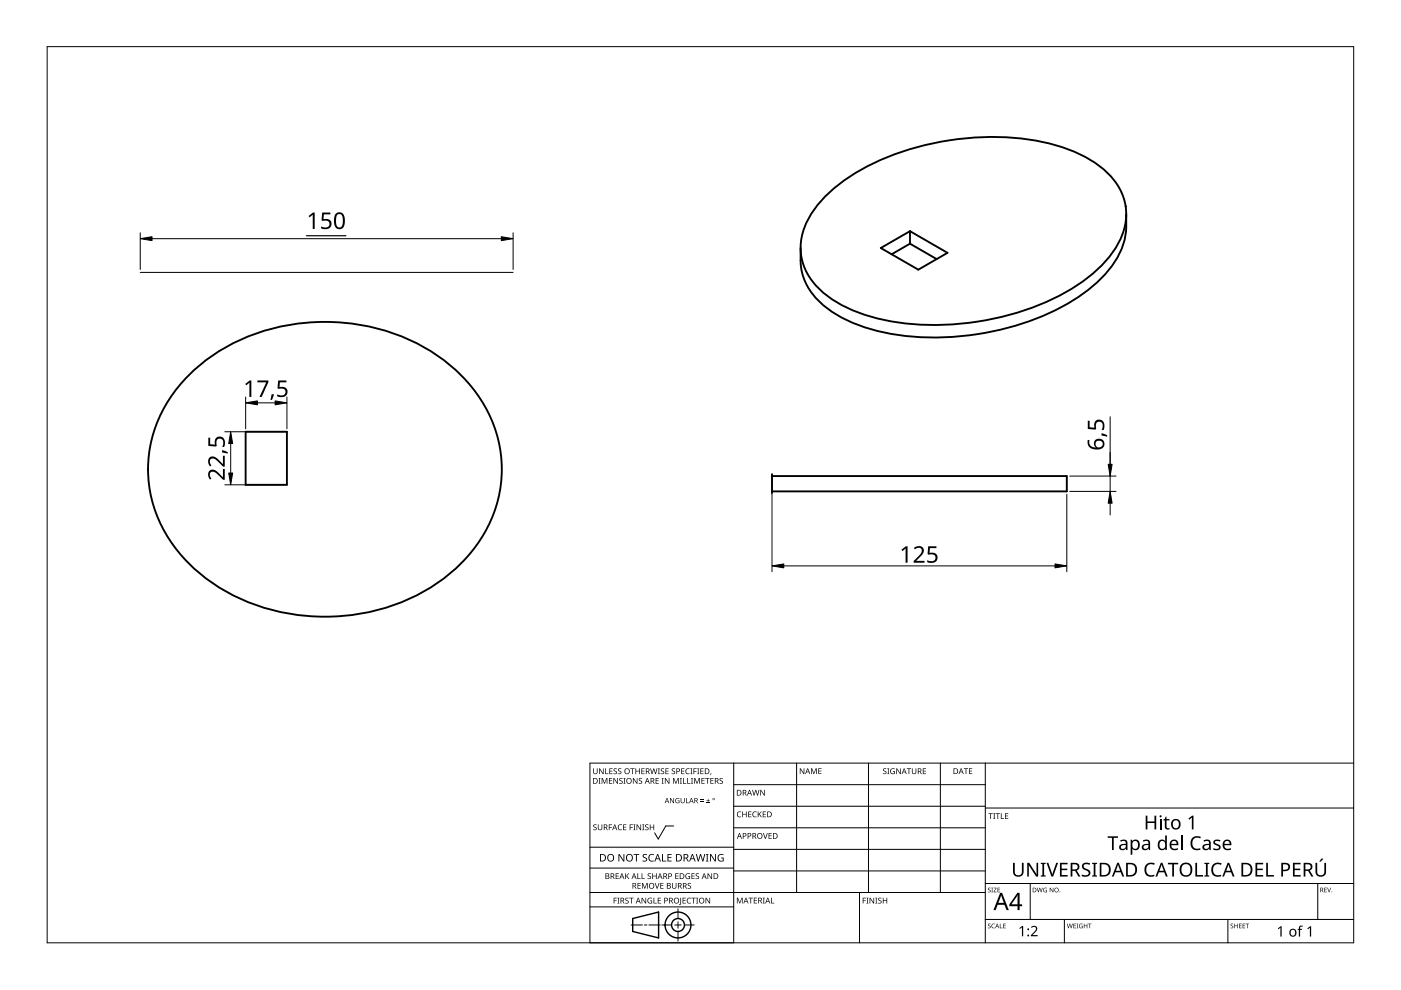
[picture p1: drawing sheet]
<svg xmlns="http://www.w3.org/2000/svg" width="297mm" height="210mm" viewBox="0 0 297 210" stroke-linecap="round" stroke-linejoin="round" font-family="sans-serif">
<path d="M175.6 41a46.6 46.6 0 0 1 23.1-10.8 51.9 51.9 0 0 1 28.8 1.8 18.5 18.5 0 0 1 10.3 8.8 12.2 12.2 0 0 1-1.4 11.9 32.1 32.1 0 0 1-14.4 11.2 58.3 58.3 0 0 1-37 3.4 24.1 24.1 0 0 1-12.7-7.5 11.9 11.9 0 0 1-.2-14.6l1-1.4zM186.7 52.6l6.2-3.6 8 4.6-6.2 3.6zM192.9 51.7l-3.9 2.2M192.9 51.7l5.7 3.2M192.9 49v2.7M238.8 45.4a16 16 0 0 1-5.5 13.8 46.8 46.8 0 0 1-23.6 11.2 51.8 51.8 0 0 1-28.6-1.8 18.5 18.5 0 0 1-10.4-8.8 11 11 0 0 1-1-4.6v-2.6M40.7 78.9a42.2 42.2 0 0 1 38.2-9.5 36.2 36.2 0 0 1 24.5 17.9 27.1 27.1 0 0 1-4.8 31.3 41.3 41.3 0 0 1-34.8 11.9 38.4 38.4 0 0 1-27.3-15.2 27.1 27.1 0 0 1 2.7-34.9zM52.1 91.5h8.7v11.3h-8.7zM163.7 100.9h62.5v3.3h-62.5M163.7 100.5v4.1" fill="none" stroke="#000" stroke-width=".4"/>
<path d="M10 9.9h277v190h-277z" fill="none" stroke="#000" stroke-width=".21"/>
<g fill="none" stroke="#000" stroke-width=".21">
<path d="M125.1 179.6h30.5M142.8 175.1h-1.6l-1.6 2.8-.8-1.3M155.6 161.8v38.1h-30.5v-38.1h161.9M155.6 166.4h53.3M155.6 170.9h53.3M155.6 175.5h53.3M168.9 161.8v27.4M184.1 161.8v27.4M199.4 161.8v27.4M208.9 161.8v38.1M208.9 171.3h78.1M125.1 192.3h30.5"/>
<path d="M125.1 189.2h83.8M125.1 184h30.5M133.8 196.1h2.4M136.6 196.1h.6M137.6 196.1h2.4M140.3 196.1h2.1M143.1 196.1h1.3M143.7 192.7v2M143.7 195.4v1.4M143.7 197.5v2M145.1 196.1h2.1M155.6 180.1h53.3"/>
<path d="M155.6 184.7h53.3M182.2 189.2v10.7M208.9 194.9h78.1M208.9 187.3h78.1M218.4 187.3v7.6M225.7 194.9v5M260.3 194.9v5M279.4 187.3v7.6"/>
</g>
<g fill="#000">
<path d="M125.8 174.9l.5-.1h.2l-.1 .2a.25 .25 0 0 0-.3-.1 .25 .25 0 0 0 0 .4 .4 .4 0 0 1 .4 .3 .4 .4 0 0 1-.2 .5 .4 .4 0 0 1-.5-.3v.1a.27 .27 0 0 0 .5 0 .27 .27 0 0 0-.1-.4l-.4-.2zM125.8 162.9h.1v.8a.32 .32 0 0 0 .3 .3 .32 .32 0 0 0 .3-.3v-.8h.2v.8a.47 .47 0 0 1-.5 .4 .47 .47 0 0 1-.4-.4zM126.9 165h.4l-.1 .1v1l.1 .1h-.4l.1-.1v-1zM126.8 174.8h.1v.8a.32 .32 0 0 0 .3 .3 .32 .32 0 0 0 .3-.3v-.8h.2v.8a.47 .47 0 0 1-.5 .4 .47 .47 0 0 1-.4-.4zM127 162.9h.2l.6 1v-1h.2v1.2h-.2l-.7-1 .1 1h-.2zM127.6 165h.2l.4 1 .4-1h.2v1.2h-.2v-1.1l-.4 1.1h-.1l-.4-1.1v1.1h-.1zM128.3 162.9h.2v1.1h.5v.1h-.7zM129.1 174.8h.7v.1h-.6v.5h.5v.1h-.5v.5h-.1zM129.1 165h.7v.1h-.5v.4h.5v.1h-.5v.4h.5v.2h-.7zM129.2 162.9h.7v.1h-.5v.4h.4v.2h-.4v.4h.5v.1h-.7zM130.1 163l.5-.1 .2 .1v.1a.25 .25 0 0 0-.4-.1 .25 .25 0 0 0 0 .4 .4 .4 0 0 1 .4 .3 .4 .4 0 0 1-.2 .5 .4 .4 0 0 1-.5-.3v.1a.27 .27 0 0 0 .5 0 .27 .27 0 0 0-.1-.4l-.4-.2zM130.1 165h.1l.7 1v-1h.1v1.2h-.2l-.6-1v1h-.1z"/>
<path d="M131.1 175l.5-.2 .3 .1-.1 .1a.49 .49 0 0 0-.7 .4 .49 .49 0 0 0 .8 .4 .57 .57 0 0 1-.8 0 .57 .57 0 0 1 0-.8zM131.1 163l.4-.1 .2 .1v.1a.25 .25 0 0 0-.4-.1 .25 .25 0 0 0 0 .4 .4 .4 0 0 1 .5 .3 .4 .4 0 0 1-.3 .5 .4 .4 0 0 1-.5-.3l.1 .1a.27 .27 0 0 0 .4 0 .27 .27 0 0 0-.1-.4l-.3-.2zM131.3 165.1l.5-.2 .2 .1v.1a.25 .25 0 0 0-.4-.1 .25 .25 0 0 0 0 .4 .4 .4 0 0 1 .4 .3 .4 .4 0 0 1-.2 .5 .4 .4 0 0 1-.5-.2h.1a.27 .27 0 0 0 .4 .1 .27 .27 0 0 0-.1-.4l-.4-.3zM132.2 165h.4l-.1 .1v1l.1 .1h-.4l.1-.1v-1zM132.1 174.8h.7v.1h-.5v.4h.5v.1h-.5v.5h.5v.1h-.7zM133.5 174.8h.7v.1h-.5v.5h.5v.1h-.5v.5h-.2zM133.6 162.9h.9v.1h-.3v1.1h-.2v-1.1h-.4zM134.3 174.8h.4l-.1 .1v1l.1 .1h-.4l.1-.1v-1zM134.2 165h.2l.6 1v-1h.2v1.2h-.2l-.7-1v1h-.1zM134.7 162.9h.2v.5h.6v-.5h.2v1.2h-.2v-.5h-.6v.5h-.2zM135 174.8h.1l.7 1v-1h.1v1.2h-.2l-.6-1v1h-.1zM135.5 165.1l.4-.2 .2 .1v.1a.25 .25 0 0 0-.4-.1 .25 .25 0 0 0 0 .4 .4 .4 0 0 1 .5 .3 .4 .4 0 0 1-.3 .5 .4 .4 0 0 1-.5-.2h.1a.27 .27 0 0 0 .4 .1 .27 .27 0 0 0-.1-.4l-.3-.3z"/>
<path d="M136.2 174.8h.4l-.1 .1v1l.1 .1h-.4l.1-.1v-1zM136 162.9h.7v.1h-.6v.4h.5v.2h-.5v.4h.6v.1h-.7zM136.8 174.9l.4-.1h.3l-.1 .2a.25 .25 0 0 0-.3-.1 .25 .25 0 0 0 0 .4 .4 .4 0 0 1 .4 .3 .4 .4 0 0 1-.3 .5 .4 .4 0 0 1-.4-.3v.1a.27 .27 0 0 0 .5 0 .27 .27 0 0 0-.1-.4l-.4-.2zM137.8 174.8h.1v.5h.6v-.5h.2v1.2h-.2v-.6h-.6v.6h-.1zM137.8 162.9h.2l.3 1 .2-1h.2l.3 1 .2-1h.2l-.3 1.2h-.2l-.3-1-.3 1h-.1zM139 165h.7v.1h-.5v.4h.4v.1h-.4v.4h.5v.2h-.7zM139.5 162.9h.4l-.1 .1v1l.1 .1h-.4l.1-.1v-1zM140.3 165h.4l-.1 .1v1l.1 .1h-.4l.1-.1v-1zM140.1 163l.5-.1 .2 .1v.1a.25 .25 0 0 0-.4-.1 .25 .25 0 0 0 0 .4 .4 .4 0 0 1 .4 .3 .4 .4 0 0 1-.2 .5 .4 .4 0 0 1-.5-.3l.1 .1a.27 .27 0 0 0 .4 0 .27 .27 0 0 0-.1-.4l-.4-.2zM141.1 162.9h.7v.1h-.6v.4h.5v.2h-.5v.4h.6v.1h-.7zM141 165h.1l.7 1v-1h.1v1.2h-.2l-.6-1v1h-.1zM142.1 169.2h.1l.6 .9v-.9h.1v1.1h-.1l-.6-.9v.9h-.1z"/>
<path d="M142.5 163l.4-.1 .2 .1v.1a.25 .25 0 0 0-.4-.1 .25 .25 0 0 0 0 .4 .4 .4 0 0 1 .4 .3 .4 .4 0 0 1-.2 .5 .4 .4 0 0 1-.5-.3l.1 .1a.27 .27 0 0 0 .4 0 .27 .27 0 0 0-.1-.4l-.4-.2zM142.7 165h.2l.4 1 .4-1h.2v1.2h-.1v-1.1l-.4 1.1h-.2l-.4-1.1v1.1h-.1zM143.3 169.3l.5-.1 .3 .1-.1 .1a.45 .45 0 0 0-.7 .3 .45 .45 0 0 0 .6 .5v-.4h-.2v-.1h.4v.6a.6 .6 0 0 1-.8-.2 .6 .6 0 0 1 0-.8zM144.1 165h.5l-.2 .1v1l.2 .1h-.5l.2-.1v-1zM144.8 165h.2v1h.5v.2h-.7zM144.4 162.9h.7v.1h-.5v.4h.5v.2h-.5v.4h.5v.1h-.7zM144.3 169.2h.2v.7a.28 .28 0 0 0 .2 .3 .28 .28 0 0 0 .3-.3v-.7h.2v.7a.42 .42 0 0 1-.5 .4 .42 .42 0 0 1-.4-.4zM145.4 169.2h.2v1h.5v.1h-.7zM145.7 165h.2v1h.5v.2h-.7zM145.5 163.1l.4-.2 .3 .1v.1a.49 .49 0 0 0-.7 .4 .49 .49 0 0 0 .7 .5 .57 .57 0 0 1-.8-.1 .57 .57 0 0 1 0-.8zM146.4 162.9h.4l-.1 .1v1l.1 .1h-.4l.1-.1v-1zM146.5 165h.4l-.1 .1v1l.1 .1h-.4l.1-.1v-1z"/>
<path d="M147 162.9h.7v.1h-.5v.5h.5v.1h-.5v.5h-.2zM147.2 165h.2l.4 1 .4-1h.2v1.2h-.2l.1-1.1-.5 1.1h-.1l-.4-1.1v1.1h-.1zM147.8 162.9h.5l-.2 .1v1l.2 .1h-.5l.2-.1v-1zM148.5 169.9h.7v.1h-.7zM148.5 169.5h.7v.2h-.7zM148.5 162.9h.7v.1h-.6v.4h.5v.2h-.5v.4h.6v.1h-.7zM148.7 165h.7v.1h-.5v.4h.5v.1h-.5v.4h.5v.2h-.7zM149.8 170.2h.7v.1h-.7zM149.5 165h.9v.1h-.3v1.1h-.2v-1.1h-.4zM150.1 169.4l.1 .3h.3l-.3 .1v.3l-.1-.3h-.3l.3-.1zM150.7 163.9h.1l-.2 .4zM150.6 165h.7v.1h-.5v.4h.5v.1h-.5v.4h.5v.2h-.7z"/>
<path d="M152.6 165.1l.4-.2 .3 .1-.1 .1a.25 .25 0 0 0-.4-.1 .25 .25 0 0 0 0 .4 .4 .4 0 0 1 .5 .3 .4 .4 0 0 1-.3 .5 .4 .4 0 0 1-.5-.2h.1a.27 .27 0 0 0 .5 .1 .27 .27 0 0 0-.1-.4l-.4-.3zM156.4 172.2l.4-.2 .4 .1-.1 .1a.49 .49 0 0 0-.7 .5 .49 .49 0 0 0 .7 .4 .57 .57 0 0 1-.8 0 .57 .57 0 0 1 0-.8zM157.4 172.1h.1v.5h.7v-.5h.1v1.2h-.1v-.6h-.7v.6h-.1zM158.6 172.1h.7v.1h-.5v.4h.5v.1h-.5v.4h.5v.2h-.7zM159.7 172.2l.4-.2 .3 .1v.1a.49 .49 0 0 0-.7 .5 .49 .49 0 0 0 .7 .4 .57 .57 0 0 1-.8 0 .57 .57 0 0 1 0-.8zM159.5 167.5h.1l.3 1 .3-1h.1l.3 1 .3-1h.1l-.3 1.2h-.2l-.3-1.1-.3 1.1h-.1zM160.7 172.1h.1v.6l.5-.6h.2l-.5 .5 .5 .7h-.1l-.5-.6-.1 .6h-.1zM161.8 176.6h.1l.4 1.1 .3-1.1h.2l-.5 1.2h-.1zM161.2 167.5h.2l.6 1v-1h.2v1.2h-.2l-.7-1v1h-.1zM161.7 172.1h.7v.1h-.5v.4h.5v.1h-.5v.4h.5v.2h-.7zM162.9 176.6h.7v.2h-.5v.3h.5v.2h-.5v.4h.5v.1h-.7zM169.6 162.9h.2l.6 1v-1h.1v1.2h-.1l-.7-1v1h-.1z"/>
<path d="M172 162.9h.2l.4 1 .3-1h.3v1.2h-.2v-1l-.4 1h-.1l-.4-1.1v1.1h-.1zM173.5 162.9h.7v.1h-.5v.4h.4v.1h-.4v.5h.5v.1h-.7zM187.3 163l.4-.1 .2 .1v.1a.25 .25 0 0 0-.4-.1 .25 .25 0 0 0 0 .4 .4 .4 0 0 1 .5 .3 .4 .4 0 0 1-.3 .5 .4 .4 0 0 1-.5-.3l.1 .1a.27 .27 0 0 0 .4 0 .27 .27 0 0 0-.1-.4l-.3-.2zM188.1 162.9h.5l-.2 .1v1l.2 .1h-.5l.2-.1v-1zM188.9 163.1l.5-.2 .3 .1v.1a.5 .5 0 0 0-.8 .4 .5 .5 0 0 0 .7 .5v-.4h-.3v-.1h.4v.6a.66 .66 0 0 1-.8-.1 .66 .66 0 0 1 0-.9zM190 162.9h.2l.7 1-.1-1h.2v1.2h-.2l-.6-1v1h-.2zM192.3 162.9h.9v.1h-.4v1.1h-.2v-1.1h-.3zM193.3 162.9h.2v.8a.32 .32 0 0 0 .3 .3 .32 .32 0 0 0 .3-.3v-.8h.2v.8a.47 .47 0 0 1-.5 .4 .47 .47 0 0 1-.5-.4zM195.7 162.9h.6v.1h-.5v.4h.5v.2h-.5v.4h.5v.1h-.6zM204.3 162.9h1v.1h-.4v1.1h-.2v-1.1h-.4zM205.4 162.9h.7v.1h-.5v.4h.5v.1h-.5v.5h.5v.1h-.7zM209.6 172.4h.9v.2h-.4v1h-.1v-1h-.4z"/>
<path d="M210.6 172.4h.4l-.1 .1v1l.1 .1h-.4l.1-.1v-1zM211.1 172.4h.9v.2h-.4v1h-.1v-1h-.4zM212.2 172.4h.2v1.1h.5v.1h-.7zM213.1 172.4h.7v.2h-.6v.3h.5v.2h-.5v.4h.6v.1h-.7zM242.9 172.9h.4v1.3h1.5v-1.3h.3v3h-.3v-1.4h-1.5v1.4h-.4zM247.1 173.2h.2v.5h.7v.2h-.7v1.3l.2 .4h.5v.2a.67 .67 0 0 1-1-.6v-1.3h-.3v-.1l.3-.2zM252 173.6l.7-.7h.3v3h-.3v-2.6l-.6 .5zM252.8 177.7a1.63 1.63 0 0 1 1.8-.3l-.1 .4a1.14 1.14 0 0 0-1.4 .1 1.14 1.14 0 0 0-.2 1.4 1.11 1.11 0 0 0 1.6 .5v.4a1.52 1.52 0 0 1-1.9-.5 1.52 1.52 0 0 1 .2-2zM257.4 178.2a1.29 1.29 0 0 1 1.4 0l-.2 .2-.4-.1a.35 .35 0 0 0-.6 .2 .35 .35 0 0 0 .4 .4l.1 .1a.66 .66 0 0 1 .7 .8 .66 .66 0 0 1-.9 .5l-.7-.2v-.3l.7 .2 .5-.2v-.3l-.6-.3a.58 .58 0 0 1-.4-1zM130.1 190.3h.7v.2h-.5v.4h.4v.1h-.4v.6h-.2zM130.5 185.2h.7v.1h-.5v.4h.5v.1h-.5v.4h.5v.2h-.7zM130.9 190.3h.4l-.1 .2v.9l.1 .2h-.4l.1-.2v-.9z"/>
<path d="M131.1 181.1h.3l.8 1.3v-1.3h.2v1.6h-.3l-.8-1.4v1.4h-.2zM132.6 190.5l.4-.2 .3 .1-.1 .1a.25 .25 0 0 0-.4-.1 .25 .25 0 0 0 0 .4 .4 .4 0 0 1 .5 .3 .4 .4 0 0 1-.3 .5 .4 .4 0 0 1-.5-.2h.1a.27 .27 0 0 0 .5 .1 .27 .27 0 0 0-.1-.5l-.4-.2zM132.6 185.2h.1v.6l.6-.6h.1l-.5 .5 .5 .7h-.1l-.5-.6-.1 .6h-.1zM133.4 190.3h.9v.2h-.4v1.1h-.1v-1.1h-.4zM134.3 181.1h1.2v.2h-.5v1.4h-.2v-1.4h-.5zM135.1 185.2h.2v1h.5v.2h-.7zM135.2 187.2h.6v.1h-.5v.4h.5v.2h-.5v.4h.5v.1h-.6zM136 185.2h.2v1h.5v.2h-.7zM136.1 187.2h.2l.4 1 .4-1h.2v1.2h-.1v-1l-.4 1h-.2l-.4-1 .1 1h-.2zM136 190.3h.2l.7 1.1-.1-1.1h.2v1.3h-.2l-.6-1v1h-.2zM136.3 181.2l.3-.1h.6l-.2 .2a.33 .33 0 0 0-.5 .1 .33 .33 0 0 0 .4 .4 .49 .49 0 0 1 .3 .7 .49 .49 0 0 1-.8 .2l-.2-.1v-.2l.3 .1a.35 .35 0 0 0 .5-.2 .35 .35 0 0 0-.4-.4l-.3-.3zM137.4 190.5l.6-.2 .3 .1-.1 .1a.5 .5 0 0 0-.8 .4 .5 .5 0 0 0 .7 .5v-.3h-.3v-.2h.5v.6a.66 .66 0 0 1-.9-.1 .66 .66 0 0 1 0-.9z"/>
<path d="M137.4 185.3l.4-.2 .2 .1v.1a.25 .25 0 0 0-.4-.1 .25 .25 0 0 0 0 .4 .4 .4 0 0 1 .4 .3 .4 .4 0 0 1-.2 .5 .4 .4 0 0 1-.5-.2h.1a.27 .27 0 0 0 .4 .1 .27 .27 0 0 0-.1-.4l-.4-.3zM137.7 181.3l.5-.2h.5l-.1 .2a.63 .63 0 0 0-.9 .6 .63 .63 0 0 0 .9 .5v.2a.83 .83 0 0 1-1-.3 .83 .83 0 0 1 .1-1zM138.6 190.3h.1v1.1h.5v.2h-.6zM138.8 187.2h.2l.3 1.1 .4-1.1h.1l-.4 1.2h-.2zM138.3 185.2h.2v.5h.6v-.5h.1v1.2h-.1v-.6h-.6v.6h-.2zM139.5 190.3h.6v.2h-.5v.4h.5v.1h-.5v.4h.5v.2h-.6zM140.4 181.1h.2v1.4h.6v.2h-.8zM140 187.2h.7v.1h-.5v.4h.4v.2h-.4v.4h.5v.1h-.7zM141.5 181.1h.9v.2h-.7v.4h.7v.2h-.7v.6h.7v.2h-.9zM142.5 187.2h.1v.8a.32 .32 0 0 0 .4 .3 .32 .32 0 0 0 .3-.3v-.8h.1v.8a.47 .47 0 0 1-.5 .4 .47 .47 0 0 1-.4-.4zM143.2 185.2h.7v.1h-.6v.4h.5v.1h-.5v.4h.6v.2h-.7zM144.2 190.3h.2v1.3l-.1 .2-.3 .1v-.2l.2-.1z"/>
<path d="M144.7 190.3h.7v.2h-.5v.4h.5v.1h-.5v.4h.5v.2h-.7zM145.5 185.3l.4-.2 .4 .1-.1 .1a.5 .5 0 0 0-.7 .4 .5 .5 0 0 0 .7 .5v-.3h-.3v-.2h.4v.6a.66 .66 0 0 1-.9-.1 .66 .66 0 0 1 .1-.9zM145.8 190.5l.4-.2 .3 .1v.1a.49 .49 0 0 0-.7 .5 .49 .49 0 0 0 .7 .4 .57 .57 0 0 1-.8 0 .57 .57 0 0 1 0-.8zM145.9 187.3l.4-.1 .2 .1v.1a.25 .25 0 0 0-.4-.1 .25 .25 0 0 0 0 .4 .4 .4 0 0 1 .4 .3 .4 .4 0 0 1-.2 .5 .4 .4 0 0 1-.5-.3l.1 .1a.27 .27 0 0 0 .4 0 .27 .27 0 0 0-.1-.4l-.4-.2zM146.6 190.3h.9v.2h-.4v1.1h-.1v-1.1h-.4zM146.6 185.2h.7v.1h-.5v.4h.5v.1h-.5v.4h.5v.2h-.7zM147.6 190.3h.4l-.1 .2v.9l.1 .2h-.4l.1-.2v-.9zM147.5 185.3l.5-.2 .2 .1v.1a.25 .25 0 0 0-.4-.1 .25 .25 0 0 0 0 .4 .4 .4 0 0 1 .4 .3 .4 .4 0 0 1-.2 .5 .4 .4 0 0 1-.5-.2h.1a.27 .27 0 0 0 .4 .1 .27 .27 0 0 0-.1-.4l-.4-.3zM147.5 181.1h.2l.4 1.3 .3-1.3h.2l.4 1.3 .3-1.3h.2l-.4 1.6h-.2l-.4-1.4-.3 1.4h-.2zM149.7 181.1h.5l-.2 .1v1.3l.2 .2h-.5l.1-.2v-1.3zM149.6 190.3h.2l.6 1.1v-1.1h.2v1.3h-.2l-.7-1v1h-.1zM150 185.2h.2l.6 1v-1h.2v1.2h-.2l-.7-1 .1 1h-.2z"/>
<path d="M150.5 181.1h.3l.8 1.3v-1.3h.2v1.6h-.3l-.8-1.4v1.4h-.2zM152.3 181.3l.8-.2h.3l-.1 .2a.65 .65 0 0 0-1 .5 .65 .65 0 0 0 .9 .7v-.5h-.3v-.2h.5v.8a.86 .86 0 0 1-1.1-.2 .86 .86 0 0 1 0-1.1zM156.2 190.3h.3l.3 1 .4-1h.3v1.2h-.2v-1l-.4 1h-.1l-.4-1v1h-.2zM158.7 190.3h.9v.2h-.3v1h-.2v-1h-.4zM159.8 190.3h.7v.2h-.5v.3h.5v.2h-.5v.4h.5v.1h-.7zM161.7 190.3h.5l-.2 .2v.9l.2 .1h-.5l.2-.1v-.9zM163.5 190.3h.1v1.1h.6v.1h-.7zM182.9 190.3h.7v.2h-.5v.4h.5v.1h-.5v.6h-.2zM183.7 190.3h.4l-.1 .2v.9l.1 .2h-.4l.1-.2v-.9zM184.4 190.3h.1l.7 1v-1h.1v1.3h-.1l-.7-1v1h-.1zM185.6 190.3h.4l-.1 .2v.9l.1 .2h-.4l.1-.2v-.9zM186.2 190.5l.5-.2 .2 .1v.1a.25 .25 0 0 0-.4-.1 .25 .25 0 0 0 0 .4 .4 .4 0 0 1 .4 .3 .4 .4 0 0 1-.2 .5 .4 .4 0 0 1-.5-.2 .27 .27 0 0 0 .5 .1 .27 .27 0 0 0-.1-.5l-.4-.2z"/>
<path d="M187.2 190.3h.1v.6h.6v-.6h.2v1.3h-.2v-.6h-.6v.6h-.1zM209.5 188.3l.3-.1 .2 .2a.24 .24 0 0 0-.3-.1 .24 .24 0 0 0-.1 .3 .24 .24 0 0 0 .3 .1 .31 .31 0 0 1 0 .5 .31 .31 0 0 1-.5-.2 .23 .23 0 0 0 .4 .2 .23 .23 0 0 0 0-.4l-.3-.2zM209.5 195.9l.3-.1 .2 .2a.24 .24 0 0 0-.3-.1 .24 .24 0 0 0-.1 .3 .24 .24 0 0 0 .3 .1 .31 .31 0 0 1 0 .5 .31 .31 0 0 1-.5-.1 .23 .23 0 0 0 .4 .1 .23 .23 0 0 0 0-.4l-.3-.2zM210.2 188.2h.3l-.1 .1 .1 .9h-.3l.1-.1zM210.3 196l.4-.2 .2 .1v.1a.39 .39 0 0 0-.6 .3 .39 .39 0 0 0 .6 .4 .46 .46 0 0 1-.7-.1 .46 .46 0 0 1 .1-.6zM210.7 188.2h.6l-.5 .9h.5v.1h-.7l.5-.9h-.4zM212 195.8h.1v.9l.4 .1h-.5zM211.5 188.2h.5l-.4 .1v.3h.4l-.4 .1v.4l.4 .1h-.5zM212.7 195.8h.5l-.4 .1v.3h.4l-.4 .2v.3l.4 .1h-.5zM216.1 196.8l.6-.5h.2v2.2h-.2v-1.9l-.4 .4zM214.8 182.9h.3v1.9a.76 .76 0 0 0 .8 .8 .76 .76 0 0 0 .8-.8v-1.9h.3v1.9a1.12 1.12 0 0 1-1.1 1.1 1.12 1.12 0 0 1-1.1-1.1zM218.6 196.5a.76 .76 0 0 1 1.2 0 .76 .76 0 0 1-.3 1.2l-.6 .6h1.1v.2h-1.4v-.2l.7-.8a.52 .52 0 0 0 .3-.8 .52 .52 0 0 0-.9 0z"/>
<path d="M217.8 182.9h.4l1.6 2.5v-2.5h.3v3h-.4l-1.6-2.5v2.5h-.3zM219.8 188.2h.2l.2 .8 .2-.8h.1l.2 .8 .2-.8h.2l-.3 1h-.1l-.2-.8-.3 .8h-.1zM221.3 188.3h.7h-.1a.4 .4 0 0 0-.6 .4 .4 .4 0 0 0 .6 .4v-.3l-.3-.1h.4v.5a.53 .53 0 0 1-.7-.2 .53 .53 0 0 1 0-.7zM220.7 182.9h1v.2l-.3 .1v2.4h.3v.3h-1v-.3h.3v-2.4l-.3-.1zM221.9 182.9h.4l.8 2.5 .8-2.5h.4l-1 3h-.4zM222.6 188.2h.1l.5 .8v-.8h.1v1h-.1l-.5-.8v.8h-.1zM224.7 182.9h1.7v.4h-1.3v.9h1.2v.3h-1.2v1h1.3v.4h-1.7zM226.2 195.8h.1l.2 .9 .3-.9h.1l.2 .9 .2-.9h.1l-.2 1h-.1l-.3-.8-.2 .8h-.1zM227.6 195.8h.5l-.4 .1v.3h.4l-.4 .2v.3l.4 .1h-.5zM228.3 195.8h.3l-.1 .1 .1 .9h-.3l.1-.1zM228.9 196l.7-.1-.2 .1a.4 .4 0 0 0-.5 .3 .4 .4 0 0 0 .5 .4v-.3l-.2-.1h.4v.5a.53 .53 0 0 1-.7-.1 .53 .53 0 0 1 0-.7zM229.8 195.8h.1v.4h.5v-.4h.1v1h-.1v-.4h-.5v.4h-.1z"/>
<path d="M230.7 195.8h.7l-.3 .1v.9h-.1v-.9zM229.5 183.2a1.38 1.38 0 0 1 1.6-.1l-.1 .3-.4-.1a.55 .55 0 0 0-.8 .3 .55 .55 0 0 0 .6 .6 .88 .88 0 0 1 .8 1.2 .88 .88 0 0 1-1.3 .5l-.6-.1v-.4l.2 .1a.82 .82 0 0 0 1.3-.4l-.1-.3-.4-.2a.88 .88 0 0 1-.8-1.4zM231.5 182.9h1.1v.2l-.3 .1v2.4h.3v.3h-1.1v-.3h.4v-2.4l-.4-.1zM234.9 177.3h2.1v.3h-.9v2.6h-.3v-2.6h-.9zM243 183.3a1.63 1.63 0 0 1 1.8-.2l-.1 .3a1.14 1.14 0 0 0-1.4 .1 1.14 1.14 0 0 0-.2 1.4 1.11 1.11 0 0 0 1.6 .6v.3a1.52 1.52 0 0 1-1.9-.5 1.52 1.52 0 0 1 .2-2zM247.6 182.9h2.2v.4h-.9v2.6h-.4v-2.6h-.9zM253.4 182.9h.4v2.6h1.3v.4h-1.7zM255.3 182.9h1.1v.2l-.3 .1v2.4h.3v.3h-1.1v-.3h.4v-2.4l-.4-.1zM257.2 183.3a1.63 1.63 0 0 1 1.8-.2l-.1 .3a1.14 1.14 0 0 0-1.4 .1 1.14 1.14 0 0 0-.2 1.4 1.11 1.11 0 0 0 1.6 .6v.3a1.52 1.52 0 0 1-1.9-.5 1.52 1.52 0 0 1 .2-2zM260.9 195.9l.4-.1 .1 .2a.24 .24 0 0 0-.3-.1 .24 .24 0 0 0-.1 .3 .24 .24 0 0 0 .4 .1 .31 .31 0 0 1-.1 .5 .31 .31 0 0 1-.4-.1 .23 .23 0 0 0 .3 .1 .23 .23 0 0 0 .1-.4l-.4-.2zM261.7 195.8h.1v.4h.5v-.4h.1v1h-.1v-.4h-.5v.4h-.1zM262.7 195.8h.5l-.4 .1v.3h.4l-.4 .2v.3l.4 .1h-.5z"/>
<path d="M263.5 195.8h.5l-.4 .1v.3h.4l-.4 .2v.3l.4 .1h-.5zM264.1 195.8h.7l-.3 .1v.9h-.1v-.9zM266.2 182.9h1.6v.4h-1.2v.9h1.1v.3h-1.1v1h1.2v.4h-1.6zM268.5 182.9h.3v2.6h1.3v.4h-1.6zM270.9 196.9l.6-.5h.2v2.2h-.2v-1.9l-.4 .3zM274.1 182.9h1.7v.4h-1.3v.9h1.2v.3h-1.2v1h1.3v.4h-1.7zM275.5 196.4l.7-.1v.2h-.4l-.1 .2-.1 .2h.5v.2h-.5v1.5h-.2v-1.5h-.3l.3-.2zM277.2 196.9l.6-.5h.2v2.2h-.3v-1.9l-.4 .3zM280.1 182.1h.5l-.6 .6h-.3zM278.9 182.9h.4v1.9a.76 .76 0 0 0 .7 .8 .76 .76 0 0 0 .8-.8v-1.9h.4v1.9a1.12 1.12 0 0 1-1.2 1.1 1.12 1.12 0 0 1-1.1-1.1zM280.8 188.2h.5l-.4 .1v.3h.4l-.4 .1v.4l.4 .1h-.5zM281.4 188.2h.1l.3 .8 .3-.8h.1l-.3 1h-.2z"/>
<path d="M125.7 165h.4a.61 .61 0 0 1 .6 .6 .61 .61 0 0 1-.6 .6h-.4zM125.9 165.1v.9h.2a.48 .48 0 0 0 .5-.4 .48 .48 0 0 0-.5-.5z"/>
<path d="M128 174.8h.3a.35 .35 0 0 1 .5 .2 .35 .35 0 0 1-.3 .5l.4 .5h-.2l-.3-.5h-.2v.5h-.2zM128.2 174.9v.5h.1a.23 .23 0 0 0 .3-.2 .23 .23 0 0 0-.3-.3z"/>
<path d="M130.3 174.8h.1l.5 1.2h-.2l-.1-.4h-.5l-.2 .4h-.1zM130.3 175l-.2 .5h.4z"/>
<path d="M132.3 163.5a.61 .61 0 0 1 1.2 0 .61 .61 0 0 1-1.2 0zM132.6 163.5a.45 .45 0 0 0 .8 0 .45 .45 0 0 0-.8 0z"/>
<path d="M132.7 165.6a.61 .61 0 0 1 1.2 0 .61 .61 0 0 1-1.2 0zM133 165.6a.45 .45 0 0 0 .9 0 .45 .45 0 0 0-.9 0z"/>
<path d="M136.9 162.9h.4a.35 .35 0 0 1 .4 .3 .35 .35 0 0 1-.2 .4l.3 .5h-.2l-.3-.5h-.2v.5h-.2zM137.1 163v.5h.2a.23 .23 0 0 0 .3-.2 .23 .23 0 0 0-.3-.3z"/>
<path d="M137.2 165h.1l.5 1.2h-.2l-.1-.4h-.5l-.2 .4h-.1zM137.2 165.1l-.2 .6h.4z"/>
<path d="M137.9 165h.4a.35 .35 0 0 1 .4 .2 .35 .35 0 0 1-.2 .4l.3 .6h-.2l-.3-.5h-.2v.5h-.2zM138.1 165.1v.4h.2a.23 .23 0 0 0 .3-.2 .23 .23 0 0 0-.3-.2z"/>
<path d="M141.4 169.2h.1l.4 1.1h-.1l-.2-.3h-.4l-.1 .3h-.2zM141.4 169.3l-.2 .5h.4z"/>
<path d="M143.4 162.9h.3a.41 .41 0 0 1 .5 .5 .41 .41 0 0 1-.6 .3v.4h-.2zM143.6 163v.5a.29 .29 0 0 0 .4-.2 .29 .29 0 0 0-.4-.3z"/>
<path d="M146.5 169.2h.2l.4 1.1h-.2l-.1-.3h-.4l-.2 .3h-.1zM146.6 169.3l-.2 .5h.4z"/>
<path d="M147.2 169.2h.3a.31 .31 0 0 1 .4 .2 .31 .31 0 0 1-.2 .4l.3 .5h-.2l-.2-.5h-.2v.5h-.2zM147.4 169.3v.4h.1a.21 .21 0 0 0 .3-.2 .21 .21 0 0 0-.3-.2z"/>
<path d="M149.4 162.9h.4a.61 .61 0 0 1 .6 .6 .61 .61 0 0 1-.6 .6h-.4zM149.6 163v1h.2a.48 .48 0 0 0 .4-.5 .48 .48 0 0 0-.4-.5z"/>
<path d="M151.1 169.4a.24 .24 0 0 1 .4 0 .24 .24 0 0 1-.4 0zM151.2 169.4a.14 .14 0 0 0 .2 0 .14 .14 0 0 0-.2 0z"/>
<path d="M151.6 165h.3a.35 .35 0 0 1 .4 .2 .35 .35 0 0 1-.2 .4l.3 .6h-.2l-.2-.5h-.3v.5h-.1zM151.7 165.1v.4h.2a.23 .23 0 0 0 .3-.2 .23 .23 0 0 0-.3-.2z"/>
<path d="M156.7 176.6h.1l.5 1.2h-.1l-.2-.3h-.5l-.1 .3h-.2zM156.8 176.8l-.2 .5h.4z"/>
<path d="M156.2 167.5h.4a.61 .61 0 0 1 .6 .6 .61 .61 0 0 1-.6 .6h-.4zM156.4 167.6v1h.1a.48 .48 0 0 0 .5-.5 .48 .48 0 0 0-.4-.5z"/>
<path d="M157.5 167.5h.3a.35 .35 0 0 1 .4 .2 .35 .35 0 0 1-.2 .4l.3 .6h-.1l-.3-.5h-.3v.5h-.1zM157.6 167.6v.5h.2a.23 .23 0 0 0 .3-.3 .23 .23 0 0 0-.3-.2z"/>
<path d="M157.5 176.6h.3a.41 .41 0 0 1 .5 .5 .41 .41 0 0 1-.7 .3v.4h-.1zM157.6 176.8v.4a.29 .29 0 0 0 .5-.2 .29 .29 0 0 0-.5-.2z"/>
<path d="M158.5 176.6h.3a.41 .41 0 0 1 .5 .5 .41 .41 0 0 1-.6 .3v.4h-.2zM158.7 176.8v.4a.29 .29 0 0 0 .4-.2 .29 .29 0 0 0-.4-.2z"/>
<path d="M158.8 167.5h.2l.5 1.2h-.2l-.2-.4h-.4l-.2 .4h-.1zM158.9 167.6l-.2 .6h.4z"/>
<path d="M159.5 176.6h.4a.35 .35 0 0 1 .4 .3 .35 .35 0 0 1-.2 .4l.3 .5h-.2l-.3-.5h-.2v.5h-.2zM159.7 176.8v.4h.2a.23 .23 0 0 0 .3-.2 .23 .23 0 0 0-.3-.2z"/>
<path d="M160.4 177.2a.65 .65 0 0 1 1.3 0 .65 .65 0 0 1-1.3 0zM160.7 177.2a.45 .45 0 0 0 .9 0 .45 .45 0 0 0-.9 0z"/>
<path d="M162.7 172.1h.3a.61 .61 0 0 1 .6 .6 .61 .61 0 0 1-.6 .6h-.3zM162.8 172.2v.9h.2a.48 .48 0 0 0 .5-.4 .48 .48 0 0 0-.5-.5z"/>
<path d="M163.9 176.6h.4a.61 .61 0 0 1 .6 .7 .61 .61 0 0 1-.7 .5h-.3zM164 176.8v.9h.2a.48 .48 0 0 0 .5-.4 .48 .48 0 0 0-.5-.5z"/>
<path d="M171.2 162.9h.1l.5 1.2h-.2l-.1-.4h-.5l-.1 .4h-.2zM171.2 163.1l-.1 .5h.3z"/>
<path d="M191.6 162.9h.2l.4 1.2h-.1l-.2-.4h-.4l-.2 .4h-.1zM191.7 163.1l-.2 .5h.4z"/>
<path d="M194.6 162.9h.3a.35 .35 0 0 1 .5 .2 .35 .35 0 0 1-.3 .5l.4 .5h-.2l-.3-.5h-.3v.5h-.1zM194.7 163v.5h.2a.23 .23 0 0 0 .3-.2 .23 .23 0 0 0-.3-.3z"/>
<path d="M202.2 162.9h.3a.61 .61 0 0 1 .6 .6 .61 .61 0 0 1-.6 .6h-.3zM202.3 163v1h.2a.48 .48 0 0 0 .5-.5 .48 .48 0 0 0-.5-.5z"/>
<path d="M203.7 162.9h.2l.4 1.2h-.1l-.2-.4h-.5l-.1 .4h-.2zM203.8 163.1l-.2 .5h.4z"/>
<path d="M248.6 173.9a1.08 1.08 0 0 1 1.5 .1 1.08 1.08 0 0 1-.1 1.6 1.08 1.08 0 0 1-1.6-.2 1.47 1.47 0 0 1 .2-1.5zM248.9 174a.85 .85 0 0 0-.2 1.1 .85 .85 0 0 0 .9 .4 .82 .82 0 0 0 .3-1 .82 .82 0 0 0-1-.5z"/>
<path d="M128.4 185.2h.3a.31 .31 0 0 1 .4 .1 .31 .31 0 0 1-.2 .4 .33 .33 0 0 1 .3 .4 .33 .33 0 0 1-.4 .3h-.4zM128.5 185.8v.4h.3a.23 .23 0 0 0 .2-.2 .23 .23 0 0 0-.3-.2zM128.5 185.3v.4h.2a.21 .21 0 0 0 .3-.2 .21 .21 0 0 0-.3-.2z"/>
<path d="M127.2 181.1h.5a.79 .79 0 0 1 .8 .8 .79 .79 0 0 1-.9 .8h-.4zM127.4 181.2v1.3h.2a.62 .62 0 0 0 .7-.6 .62 .62 0 0 0-.6-.7z"/>
<path d="M129.5 185.2h.3a.35 .35 0 0 1 .4 .2 .35 .35 0 0 1-.2 .4l.3 .6h-.1l-.3-.5h-.3v.5h-.1zM129.6 185.3v.4h.2a.23 .23 0 0 0 .3-.2 .23 .23 0 0 0-.3-.2z"/>
<path d="M128.9 181.3a.77 .77 0 0 1 1.2 .1 .77 .77 0 0 1-.2 1.1 .77 .77 0 0 1-1.1-.3v-.5zM129.1 181.4a.63 .63 0 0 0-.2 .8 .63 .63 0 0 0 .9 .2l.1-.1a.61 .61 0 0 0 0-.8 .61 .61 0 0 0-.8-.1z"/>
<path d="M131.6 190.3h.3a.35 .35 0 0 1 .4 .3 .35 .35 0 0 1-.2 .4l.3 .6h-.1l-.3-.5h-.3v.5h-.1zM131.7 190.5v.4h.2a.23 .23 0 0 0 .3-.2 .23 .23 0 0 0-.3-.2z"/>
<path d="M131.8 185.2h.1l.5 1.2h-.2l-.1-.4h-.5l-.1 .4h-.2zM131.8 185.3l-.1 .6h.3z"/>
<path d="M132.9 181.3a.77 .77 0 0 1 1.1 0 .77 .77 0 0 1-.1 1.2 .77 .77 0 0 1-1.1-.3l-.1-.5zM133.1 181.4a.63 .63 0 0 0-.2 .8 .63 .63 0 0 0 .9 .2l.1-.1a.61 .61 0 0 0 0-.8 .61 .61 0 0 0-.8-.1z"/>
<path d="M134.1 187.2h.3a.35 .35 0 0 1 .5 .2 .35 .35 0 0 1-.3 .5l.4 .5h-.2l-.3-.5h-.2v.5h-.2zM134.3 187.3v.5h.1a.23 .23 0 0 0 .3-.2 .23 .23 0 0 0-.3-.3z"/>
<path d="M134.4 185.2h.1l.5 1.2h-.2l-.1-.4h-.5l-.2 .4h-.1zM134.4 185.3l-.2 .6h.4z"/>
<path d="M135.3 190.3h.1l.5 1.3h-.2l-.1-.4h-.5l-.2 .4h-.1zM135.3 190.5l-.2 .5h.4z"/>
<path d="M137.5 187.8a.61 .61 0 0 1 1.2 0 .61 .61 0 0 1-1.2 0zM137.8 187.8a.45 .45 0 0 0 .8 0 .45 .45 0 0 0-.8 0z"/>
<path d="M139.3 181.1h.2l.6 1.6h-.2l-.2-.5h-.6l-.2 .5h-.2zM139.4 181.3l-.2 .7h.5z"/>
<path d="M139.9 185.2h.1l.5 1.2h-.2l-.1-.4h-.5l-.1 .4h-.2zM139.9 185.3l-.2 .6h.4z"/>
<path d="M140.6 185.2h.4a.35 .35 0 0 1 .4 .2 .35 .35 0 0 1-.2 .4l.3 .6h-.2l-.3-.5h-.2v.5h-.2zM140.8 185.3v.4h.2a.23 .23 0 0 0 .3-.2 .23 .23 0 0 0-.3-.2z"/>
<path d="M141.4 187.2h.3a.31 .31 0 0 1 .5 .2 .31 .31 0 0 1-.2 .4 .33 .33 0 0 1 .2 .4 .33 .33 0 0 1-.4 .2h-.4zM141.5 187.9v.4h.3a.23 .23 0 0 0 .3-.2 .23 .23 0 0 0-.3-.2zM141.5 187.3v.4h.3a.21 .21 0 0 0 .2-.2 .21 .21 0 0 0-.3-.2z"/>
<path d="M140.8 190.3h.4a.41 .41 0 0 1 .4 .5 .41 .41 0 0 1-.6 .3v.5h-.2zM141 190.5v.5a.29 .29 0 0 0 .5-.3 .29 .29 0 0 0-.5-.2z"/>
<path d="M141.9 190.3h.3a.35 .35 0 0 1 .4 .3 .35 .35 0 0 1-.2 .4l.3 .6h-.1l-.3-.5h-.3v.5h-.1zM142 190.5v.4h.2a.23 .23 0 0 0 .3-.2 .23 .23 0 0 0-.3-.2z"/>
<path d="M141.7 185.2h.3a.41 .41 0 0 1 .5 .5 .41 .41 0 0 1-.6 .2v.5h-.2zM141.9 185.3v.5a.29 .29 0 0 0 .4-.3 .29 .29 0 0 0-.4-.2z"/>
<path d="M143.7 187.2h.4a.35 .35 0 0 1 .4 .2 .35 .35 0 0 1-.2 .5l.3 .5h-.2l-.3-.5h-.2v.5h-.2zM143.9 187.3v.5h.2a.23 .23 0 0 0 .3-.2 .23 .23 0 0 0-.3-.3z"/>
<path d="M142.8 191a.61 .61 0 0 1 1.2 0 .61 .61 0 0 1-1.2 0zM143 191a.45 .45 0 0 0 .9 0 .45 .45 0 0 0-.9 0z"/>
<path d="M143.3 181.1h.5a.79 .79 0 0 1 .8 .8 .79 .79 0 0 1-.8 .8h-.5zM143.5 181.2v1.3h.2a.62 .62 0 0 0 .7-.6 .62 .62 0 0 0-.6-.7z"/>
<path d="M144.8 187.2h.3a.35 .35 0 0 1 .5 .2 .35 .35 0 0 1-.3 .5l.4 .5h-.2l-.3-.5h-.3v.5h-.1zM144.9 187.3v.5h.2a.23 .23 0 0 0 .3-.2 .23 .23 0 0 0-.3-.3z"/>
<path d="M144.1 185.2h.4a.61 .61 0 0 1 .6 .6 .61 .61 0 0 1-.6 .6h-.4zM144.3 185.3v.9h.1a.48 .48 0 0 0 .5-.4 .48 .48 0 0 0-.4-.5z"/>
<path d="M144.9 181.1h.5a.45 .45 0 0 1 .5 .3 .45 .45 0 0 1-.3 .6l.5 .7h-.3l-.4-.7h-.3v.7h-.2zM145.1 181.3v.5h.3a.3 .3 0 0 0 .3-.3 .3 .3 0 0 0-.3-.2z"/>
<path d="M146.7 181.1h.2l.6 1.6h-.2l-.2-.5h-.6l-.2 .5h-.2zM146.8 181.3l-.2 .7h.5z"/>
<path d="M148.1 191a.61 .61 0 0 1 1.2 0 .61 .61 0 0 1-1.2 0zM148.4 191a.45 .45 0 0 0 .9 0 .45 .45 0 0 0-.9 0z"/>
<path d="M149.2 185.2h.2l.4 1.2h-.1l-.2-.4h-.4l-.2 .4h-.1zM149.3 185.3l-.2 .6h.4z"/>
<path d="M151.3 185.2h.4a.61 .61 0 0 1 .6 .6 .61 .61 0 0 1-.7 .6h-.3zM151.5 185.3v.9h.1a.48 .48 0 0 0 .5-.4 .48 .48 0 0 0-.4-.5z"/>
<path d="M158.1 190.3h.1l.5 1.2h-.2l-.1-.3h-.5l-.1 .3h-.2zM158.2 190.5l-.2 .5h.4z"/>
<path d="M160.8 190.3h.3a.35 .35 0 0 1 .4 .3 .35 .35 0 0 1-.2 .4l.3 .5h-.1l-.3-.5h-.3v.5h-.1zM160.9 190.5v.4h.2a.23 .23 0 0 0 .3-.2 .23 .23 0 0 0-.3-.2z"/>
<path d="M162.7 190.3h.1l.5 1.2h-.1l-.2-.3h-.5l-.1 .3h-.2zM162.8 190.5l-.2 .5h.4z"/>
<path d="M211.4 195.8l.5 1-.3-.3h-.4l-.2 .3zM211.4 196l-.1 .4h.3z"/>
<path d="M212 189.3h.5l1.4 3.7h-.5l-.4-1.2h-1.5l-.4 1.2h-.5zM212.2 189.8l-.5 1.6h1.1z"/>
<path d="M215.7 189.3h.5v2.4h.5v.4h-.5v.9h-.5v-.9h-1.7v-.3zM215.7 189.8l-1.3 1.9h1.3z"/>
<path d="M219 188.2h.3a.49 .49 0 0 1 .4 .5 .49 .49 0 0 1-.5 .5h-.2zM219.1 188.3v.8l.3-.1 .2-.2v-.3z"/>
<path d="M223.5 188.7a.49 .49 0 0 1 .9 0 .49 .49 0 0 1-.9 0zM223.7 188.7a.36 .36 0 0 0 .7 0 .36 .36 0 0 0-.7 0z"/>
<path d="M227 182.9h.8a.84 .84 0 0 1 1 .6 .84 .84 0 0 1-.5 1l.8 1.4h-.5l-.7-1.3h-.5v1.3h-.4zM227.4 183.3v1h.4a.56 .56 0 0 0 .7-.5 .56 .56 0 0 0-.7-.5z"/>
<path d="M233.2 182.9h.9a1.46 1.46 0 0 1 1.4 1.5 1.46 1.46 0 0 1-1.5 1.5h-.8zM233.5 183.3v2.2h.4a1.14 1.14 0 0 0 1.2-1.1 1.14 1.14 0 0 0-1.1-1.1z"/>
<path d="M236.9 182.9h.3l1.1 3h-.3l-.4-1h-1.1l-.4 1h-.4zM237 183.3l-.4 1.3h.9z"/>
<path d="M237.5 178.2a.9 .9 0 0 1 .9-.2 .9 .9 0 0 1 .6 .7v1.5h-.2l-.1-.3a.74 .74 0 0 1-1 .4 .74 .74 0 0 1-.3-1 .74 .74 0 0 1 .9-.4h.4a.51 .51 0 0 0-.2-.6 .51 .51 0 0 0-.6 0l-.3 .2zM237.7 179.4a.47 .47 0 0 0 .2 .6 .47 .47 0 0 0 .7-.3l.1-.5z"/>
<path d="M239.7 178h.3l.1 .3a.95 .95 0 0 1 1.2-.1 .95 .95 0 0 1 .3 1.2 .9 .9 0 0 1-.6 .8 .9 .9 0 0 1-.9-.2v1.2h-.4zM240.2 178.5l-.1 .4a.7 .7 0 0 0 .1 .8 .7 .7 0 0 0 .8 .1 .85 .85 0 0 0 .3-.9 .85 .85 0 0 0-.9-.5z"/>
<path d="M238.8 182.9h.8a1.46 1.46 0 0 1 1.5 1.5 1.46 1.46 0 0 1-1.5 1.5h-.8zM239.1 183.3v2.2h.4a1.14 1.14 0 0 0 1.2-1.1 1.14 1.14 0 0 0-1.1-1.1z"/>
<path d="M242.3 178.2a.9 .9 0 0 1 1-.2 .9 .9 0 0 1 .5 .7v1.5h-.2l-.1-.3a.74 .74 0 0 1-1 .4 .74 .74 0 0 1-.3-1 .74 .74 0 0 1 .9-.4h.4a.51 .51 0 0 0-.2-.6 .51 .51 0 0 0-.6 0l-.3 .2zM242.5 179.4a.47 .47 0 0 0 .3 .6 .47 .47 0 0 0 .6-.3l.1-.5z"/>
<path d="M245.8 178.2l.7-.2 .6 .3-.1-1.2h.4v3.1h-.3v-.3a.96 .96 0 0 1-1.3 .2 .96 .96 0 0 1-.3-1.2zM246.1 178.4a.85 .85 0 0 0-.3 1 .85 .85 0 0 0 .9 .5 1.01 1.01 0 0 0-.1-1.6z"/>
<path d="M246.1 182.9h.3l1.2 3h-.4l-.4-1h-1.1l-.4 1h-.3zM246.3 183.3l-.5 1.3h.9z"/>
<path d="M248.2 178.3a.94 .94 0 0 1 1.2-.2 .94 .94 0 0 1 .4 1.1h-1.5a.83 .83 0 0 0 .5 .8 .83 .83 0 0 0 .9-.2v.3a1.19 1.19 0 0 1-1.5-.2 1.19 1.19 0 0 1 0-1.6zM248.5 178.5l-.1 .4h1.1a.54 .54 0 0 0-.3-.6 .54 .54 0 0 0-.7 .2z"/>
<path d="M250.5 183.3a1.44 1.44 0 0 1 1.8-.1 1.44 1.44 0 0 1 .4 1.8 1.39 1.39 0 0 1-1.9 .8 1.39 1.39 0 0 1-.6-1.9zM250.8 183.4a1.23 1.23 0 0 0 .5 2.2 1.23 1.23 0 0 0 1.1-1 1.23 1.23 0 0 0-.5-1.3l-.7-.1z"/>
<path d="M255.2 178.2a.9 .9 0 0 1 .9-.2 .9 .9 0 0 1 .6 .7v1.5h-.3v-.3a.74 .74 0 0 1-1 .4 .74 .74 0 0 1-.4-1 .74 .74 0 0 1 1-.4h.3a.51 .51 0 0 0-.1-.6 .51 .51 0 0 0-.6 0l-.3 .2zM255.4 179.4a.47 .47 0 0 0 .2 .6 .47 .47 0 0 0 .6-.3l.1-.5z"/>
<path d="M259.5 178.3a.94 .94 0 0 1 1.1-.2 .94 .94 0 0 1 .5 1.1h-1.5a.83 .83 0 0 0 .5 .8 .83 .83 0 0 0 .9-.2v.3a1.19 1.19 0 0 1-1.6-.2 1.19 1.19 0 0 1 .1-1.6zM259.8 178.5l-.2 .4h1.1a.54 .54 0 0 0-.3-.6 .54 .54 0 0 0-.6 .2z"/>
<path d="M260.3 182.9h.3l1.1 3h-.3l-.4-1h-1.1l-.4 1h-.4zM260.4 183.3l-.4 1.3h.9z"/>
<path d="M263.2 182.9h.9a1.46 1.46 0 0 1 1.4 1.5 1.46 1.46 0 0 1-1.5 1.5h-.8zM263.6 183.3v2.2h.4a1.14 1.14 0 0 0 1.2-1.1 1.14 1.14 0 0 0-1.1-1.1z"/>
<path d="M271.7 182.9h.7a.92 .92 0 0 1 1.1 1 .92 .92 0 0 1-1.1 .8h-.4v1.2h-.3zM272 183.3v1.1a.73 .73 0 0 0 .9 0 .73 .73 0 0 0 .2-.8l-.4-.3z"/>
<path d="M273.6 197.1a.82 .82 0 0 1 1.2 .1 .82 .82 0 0 1-.2 1.2 .82 .82 0 0 1-1.2-.4zM273.8 197.2a.6 .6 0 0 0-.2 .9 .6 .6 0 0 0 .9 .1l.1-.3a.53 .53 0 0 0-.1-.6 .53 .53 0 0 0-.7-.1z"/>
<path d="M276.4 182.9h.8a.84 .84 0 0 1 1 .6 .84 .84 0 0 1-.5 1l.8 1.4h-.4l-.8-1.3h-.5v1.3h-.4zM276.8 183.3v1h.4a.56 .56 0 0 0 .7-.5 .56 .56 0 0 0-.7-.5z"/>
<path d="M279.9 188.2h.3a.28 .28 0 0 1 .3 .2 .28 .28 0 0 1-.1 .3l.2 .5-.4-.4h-.2v.4h-.1zM280 188.3v.4h.2a.19 .19 0 0 0 .2-.2 .19 .19 0 0 0-.2-.2z"/>
<circle cx="246.1" cy="173.1" r=".22"/>
<circle cx="218" cy="198.4" r=".2"/>
<circle cx="218" cy="197" r=".2"/>
<circle cx="224.7" cy="189.1" r=".09"/>
<circle cx="282.4" cy="189.1" r=".09"/>
</g>
<g fill="none" stroke="#000" stroke-width=".3">
<path d="M134.1 194.7l5.5-1.3v5.5l-5.5-1.4z"/>
<circle cx="143.7" cy="196.1" r="1.37"/>
<circle cx="143.7" cy="196.1" r="2.74"/>
</g>
<path d="M246.1 173.7v2.2M250.6 177.1v3.1" fill="none" stroke="#000" stroke-width=".36"/>
<g fill="none" stroke="#000" stroke-width=".21">
<path d="M29.7 49.4v7.7M32.2 50.6h74.1M108.8 49.4v7.7M47.7 91.5h12.5M48.9 94v6.3M52.1 84.2v6.7M54.6 85.4h3.7M60.8 84.2v6.7M235.4 88.4v15.8M47.7 102.8h12.5M163.7 104.8v16.4M166.2 120h57.5"/>
<path d="M226.2 104.8v16.4M226.8 104.2h9.8M226.8 100.9h9.8M235.4 106.7v2.5"/>
</g>
<path d="M29.7 50.6l2.5-.4v.8zM106.3 50.2l2.5 .4-2.5 .4zM48.9 91.5l.4 2.5h-.8zM52.1 85.4l2.5-.4v.8zM58.3 85l2.5 .4-2.5 .4zM235 98.4h.8l-.4 2.5zM48.5 100.3h.8l-.4 2.5zM223.7 119.6l2.5 .4-2.5 .4zM235.4 104.2l.4 2.5h-.8zM163.7 120l2.5-.4v.8z" fill="#000" stroke="#000" stroke-width=".21"/>
<g fill="#000">
<path d="M65.4 45.8l1-.7h.3v3.5h-.4v-3.1l-.7 .6zM68.3 45.1h1.7v.4h-1.3l-.1 1a1.17 1.17 0 0 1 1.7 .9 1.17 1.17 0 0 1-1.6 1.2l-.6-.2v-.4a1.03 1.03 0 0 0 1.8-.5 .93 .93 0 0 0-1.5-.7l-.2-.1zM44.2 92.8h.4v1.4l1 .1a1.17 1.17 0 0 1 .9-1.8 1.17 1.17 0 0 1 1.2 1.6l-.2 .7h-.4a1.03 1.03 0 0 0-.5-1.8 .93 .93 0 0 0-.6 1.5l-.2 .2-1.6-.2zM47.1 95.5l1.2 .4v.3l-1.2-.3zM44.4 99.9a1.5 1.5 0 0 1 2.1 .6l.8 .7v-1.8h.4v2.3h-.4l-1.1-1.1a.98 .98 0 0 0-1.7-.2v.4l.3 .7-.3 .2a1.47 1.47 0 0 1-.1-1.8zM44.4 97.1a1.5 1.5 0 0 1 2.1 .6l.8 .7v-1.8h.4v2.3h-.4l-1.1-1.1a.98 .98 0 0 0-1.7-.2v.4l.3 .7-.3 .2a1.47 1.47 0 0 1-.1-1.8zM52 81.4l.9-.7h.4v3.5h-.4v-3.1l-.7 .6zM54.6 80.7h2.3v.3l-1.4 3.2h-.5l1.4-3.1h-1.8zM57.6 83.6h.5l-.4 1.2h-.4zM59 80.7h1.7v.4h-1.4v1a1.17 1.17 0 0 1 1.7 .9 1.17 1.17 0 0 1-1.6 1.2l-.6-.2v-.4a1.03 1.03 0 0 0 1.7-.5 .93 .93 0 0 0-1.4-.6l-.3-.2zM230.6 89.2h.4v1.4l1 .1a1.17 1.17 0 0 1 1-1.7 1.17 1.17 0 0 1 1.2 1.5l-.2 .7h-.4a1.03 1.03 0 0 0-.6-1.8 .93 .93 0 0 0-.6 1.5l-.1 .2-1.7-.1zM233.5 91.9l1.2 .4v.3l-1.2-.3z"/>
<path d="M191.1 116.6l1-.8h.3v3.5h-.4v-3l-.7 .5zM193.8 116.2a1.16 1.16 0 0 1 1.3-.4 1.16 1.16 0 0 1 .8 1.1l-.4 .7-1.2 1.3h1.7v.4h-2.3v-.3l1.1-1.2a.98 .98 0 0 0 .3-1.6h-.5l-.6 .3zM196.8 115.8h1.7v.4h-1.3l-.1 1a1.17 1.17 0 0 1 1.7 1 1.17 1.17 0 0 1-1.6 1.1l-.6-.1v-.4a1.03 1.03 0 0 0 1.7-.6 .93 .93 0 0 0-1.4-.6l-.2-.1z"/>
<path d="M71.3 45.3a1.16 1.16 0 0 1 1.3-.1 1.16 1.16 0 0 1 .5 1.2 1.69 1.69 0 0 1-1 2.2 1.27 1.27 0 0 1-1.3-1.6l.1-1.2zM71.5 45.6a2.16 2.16 0 0 0 .3 2.6 .82 .82 0 0 0 .9-1.1 1.35 1.35 0 0 0-.7-1.7z"/>
<path d="M230.6 93.3h.4a1.18 1.18 0 0 0 1.3 1.6 1.08 1.08 0 0 1-.1-1.7 1.08 1.08 0 0 1 1.6 .1 1.22 1.22 0 0 1 .2 1.5 1.22 1.22 0 0 1-1.4 .5 1.63 1.63 0 0 1-2-2zM232.3 94.2a.76 .76 0 0 0 1.5 0 .76 .76 0 0 0-1.5 0z"/>
</g>
<path d="M29.7 57.8h79.1" fill="none" stroke="#000" stroke-width=".21"/>
<path d="M65 50h8.3" fill="none" stroke="#000" stroke-width=".25"/>
</svg>
